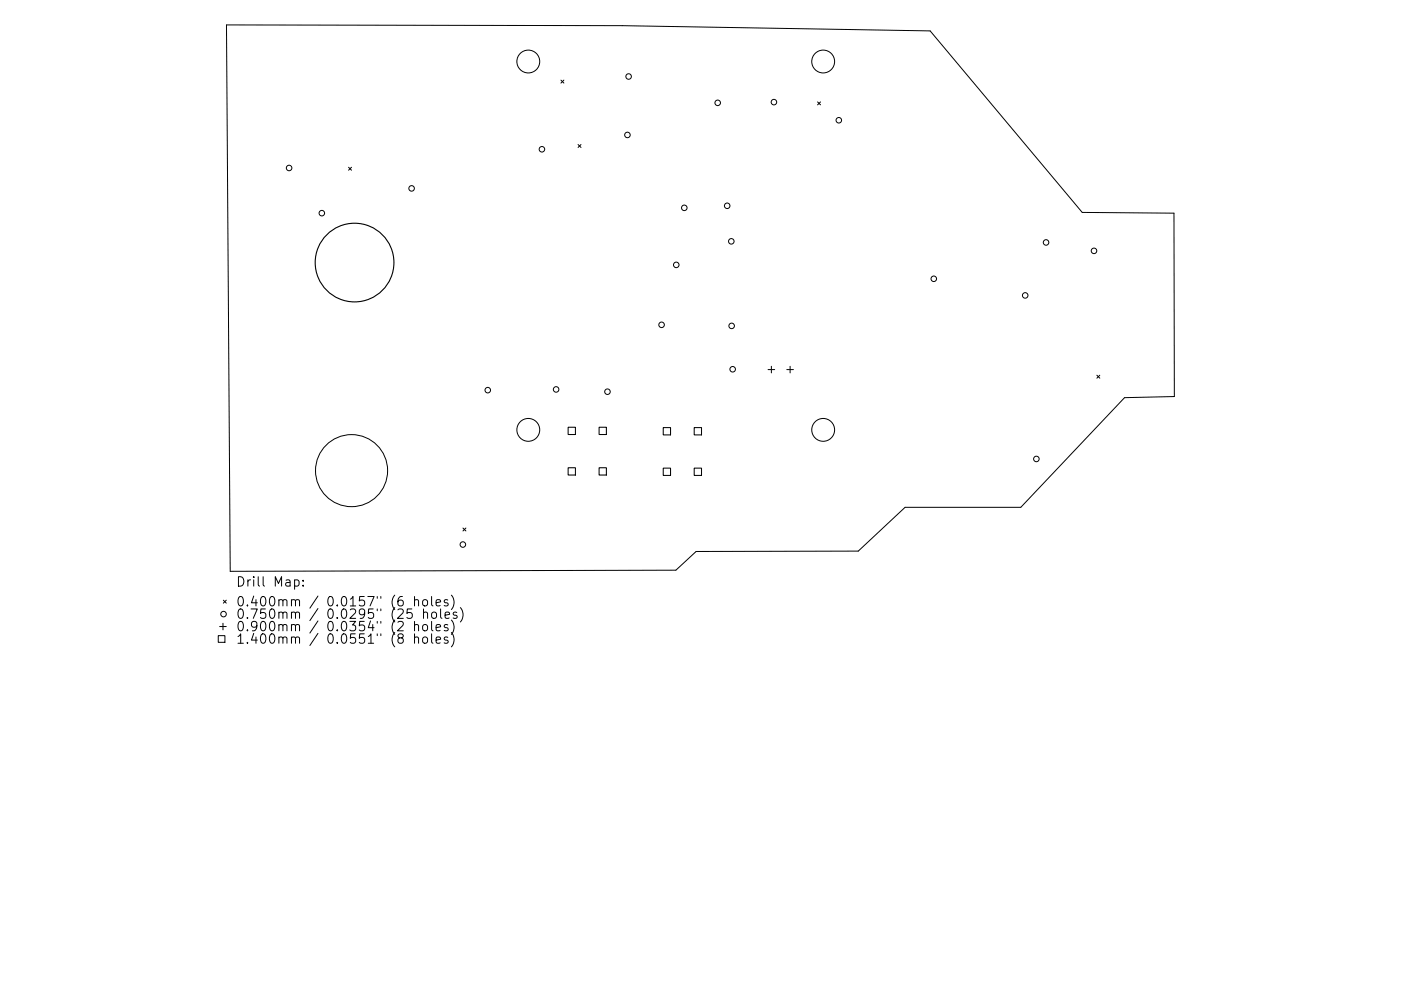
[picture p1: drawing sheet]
<svg xmlns="http://www.w3.org/2000/svg" width="297mm" height="210mm" viewBox="0 0 297 210" stroke-linecap="round" stroke-linejoin="round" font-family="sans-serif">
<defs><g id="words">
<g font-size="2.8">
<text x="50" y="124.5">Drill Map:</text>
<text x="50" y="128.7">0.400mm / 0.0157&quot; (6 holes)</text>
<text x="50" y="131.3">0.750mm / 0.0295&quot; (25 holes)</text>
<text x="50" y="133.9">0.900mm / 0.0354&quot; (2 holes)</text>
<text x="50" y="136.6">1.400mm / 0.0551&quot; (8 holes)</text>
</g>
</g></defs>
<g fill="none" stroke="#000" stroke-width=".21">
<path d="M48 5.3l83.9 .1 65.3 1.2 32.3 38.5 19.4 .1 .1 38.9-10.6 .3-22 23.2h-24.5l-9.9 9.3-34.4 .1-4.3 4-94.5 .2zM118.9 17l.7 .6M119.6 17l-.7 .6M73.9 35.5l.6 .6M74.5 35.5l-.6 .6M122.6 30.7l.6 .6M123.2 30.7l-.6 .6M173.3 21.6l.7 .6M174 21.6l-.7 .6M162.8 78.4h1.5M163.5 77.7v1.4M166.8 78.4h1.4"/>
<path d="M167.5 77.7v1.4M232.6 79.6l.6 .6M233.2 79.6l-.6 .6M98.2 112l.6 .7M98.8 112l-.6 .7M46.3 134.9h1.4v1.4h-1.4zM46.6 132.9h1.4M47.3 132.2v1.4M47.4 127.3l.6 .7M48 127.3l-.6 .7M62.5 123.1l.5-.1 .4 .4v.6l-.2 .3h-.7M64.3 124.2v.2"/>
<path d="M64.3 123.1v.2M87.3 129.2h-.9l-.1 .9 .3-.1 .6 .1 .2 .2-.1 .7-.3 .2h-.4l-.3-.2M87.9 127.4l.3-.2 .5 .1v1.3M87.9 132.7a.5 .5 0 0 1 .8 .1v1M87.9 135.3a.5 .5 0 0 1 .8 .1v1.1M87.9 126.6v2M87.9 131.8v2M87.9 134.5v2M89.7 127.4l.3-.2a.54 .54 0 0 1 .7 .4l-.1 .8a.54 .54 0 0 1-.6 .2 .54 .54 0 0 1-.4-.4zM89.7 132.7a.54 .54 0 0 1 .5-.2 .54 .54 0 0 1 .5 .4l-.1 .7a.54 .54 0 0 1-.6 .2 .54 .54 0 0 1-.4-.3zM89.7 135.3a.54 .54 0 0 1 .5-.2 .54 .54 0 0 1 .5 .4l-.1 .8a.54 .54 0 0 1-.6 .2 .54 .54 0 0 1-.4-.4zM89.8 130.1a.5 .5 0 0 1 .9 0v1.1"/>
<path d="M89.8 129.2v2M91.5 126.6v1.7l.3 .3M91.5 131.8v1.8l.3 .2M91.5 134.5v1.7l.3 .3M91.6 130.1l.3-.2 .6 .2 .1 .7-.2 .3-.5 .1-.3-.2zM92.5 127.9l.9-.2-.1-.4-.6-.1-.2 .3 .1 1h.7M92.5 133.2l.9-.2-.1-.4-.6-.1-.2 .3 .1 .9h.7M92.5 135.8l.9-.2-.1-.4-.6-.1-.2 .3 .1 1h.7M93.4 129.2v1.7l.3 .3M94.4 130.5l.9-.2-.1-.3-.5-.1-.3 .2 .1 1h.7M94.9 127.3l-.4-.1-.3 .3 .1 .3 .6 .2v.5h-.7M94.9 132.6l-.4-.1-.3 .3 .1 .3 .6 .2v.4h-.7"/>
<path d="M94.9 135.2l-.4-.1-.3 .3 .1 .3 .6 .2v.5h-.7M95.7 126.3a2.29 2.29 0 0 1 0 3M95.7 131.6a2.29 2.29 0 0 1 0 3M95.7 134.2a2.29 2.29 0 0 1 0 3M96.8 130l-.4-.1-.3 .2 .1 .3 .6 .2v.5h-.7M97.6 128.9a2.29 2.29 0 0 1 0 3.1"/>
<circle cx="112" cy="13.1" r="2.42"/>
<circle cx="133.3" cy="16.2" r=".59"/>
<circle cx="174.5" cy="13.1" r="2.42"/>
<circle cx="61.3" cy="35.6" r=".59"/>
<circle cx="87.3" cy="40" r=".59"/>
<circle cx="114.9" cy="31.7" r=".59"/>
<circle cx="133" cy="28.6" r=".59"/>
<circle cx="152.2" cy="21.8" r=".59"/>
<circle cx="164.1" cy="21.7" r=".59"/>
<circle cx="177.8" cy="25.5" r=".59"/>
<circle cx="68.2" cy="45.2" r=".59"/>
<circle cx="143.4" cy="56.2" r=".59"/>
<circle cx="145.1" cy="44.1" r=".59"/>
<circle cx="154.2" cy="43.7" r=".59"/>
<circle cx="155.1" cy="51.2" r=".59"/>
<circle cx="198" cy="59.1" r=".59"/>
<circle cx="221.8" cy="51.4" r=".59"/>
<circle cx="231.9" cy="53.2" r=".59"/>
<circle cx="140.3" cy="68.9" r=".59"/>
<circle cx="155.1" cy="69.1" r=".59"/>
<circle cx="155.3" cy="78.3" r=".59"/>
<circle cx="217.4" cy="62.7" r=".59"/>
<circle cx="74.5" cy="99.9" r="7.6"/>
<circle cx="103.4" cy="82.8" r=".59"/>
<circle cx="112" cy="91.2" r="2.42"/>
<circle cx="117.9" cy="82.6" r=".59"/>
<circle cx="128.8" cy="83.1" r=".59"/>
<circle cx="174.5" cy="91.2" r="2.42"/>
<circle cx="219.7" cy="97.4" r=".59"/>
<circle cx="98.1" cy="115.5" r=".59"/>
<circle cx="47.4" cy="130.3" r=".59"/>
</g>
<circle cx="75.2" cy="55.7" r="8.3" fill="none" stroke="#000" stroke-width=".23"/>
<path d="M120.5 90.6h1.5v1.6h-1.5zM120.5 99.2h1.5v1.6h-1.5zM127 90.6h1.6v1.6h-1.6zM127 99.2h1.6v1.6h-1.6zM140.6 90.7h1.6v1.6h-1.6zM140.6 99.3h1.6v1.6h-1.6zM147.2 90.7h1.5v1.6h-1.5zM147.2 99.3h1.5v1.6h-1.5z" fill="none" stroke="#000" stroke-width=".22"/>
<use href="#words"/>
</svg>
